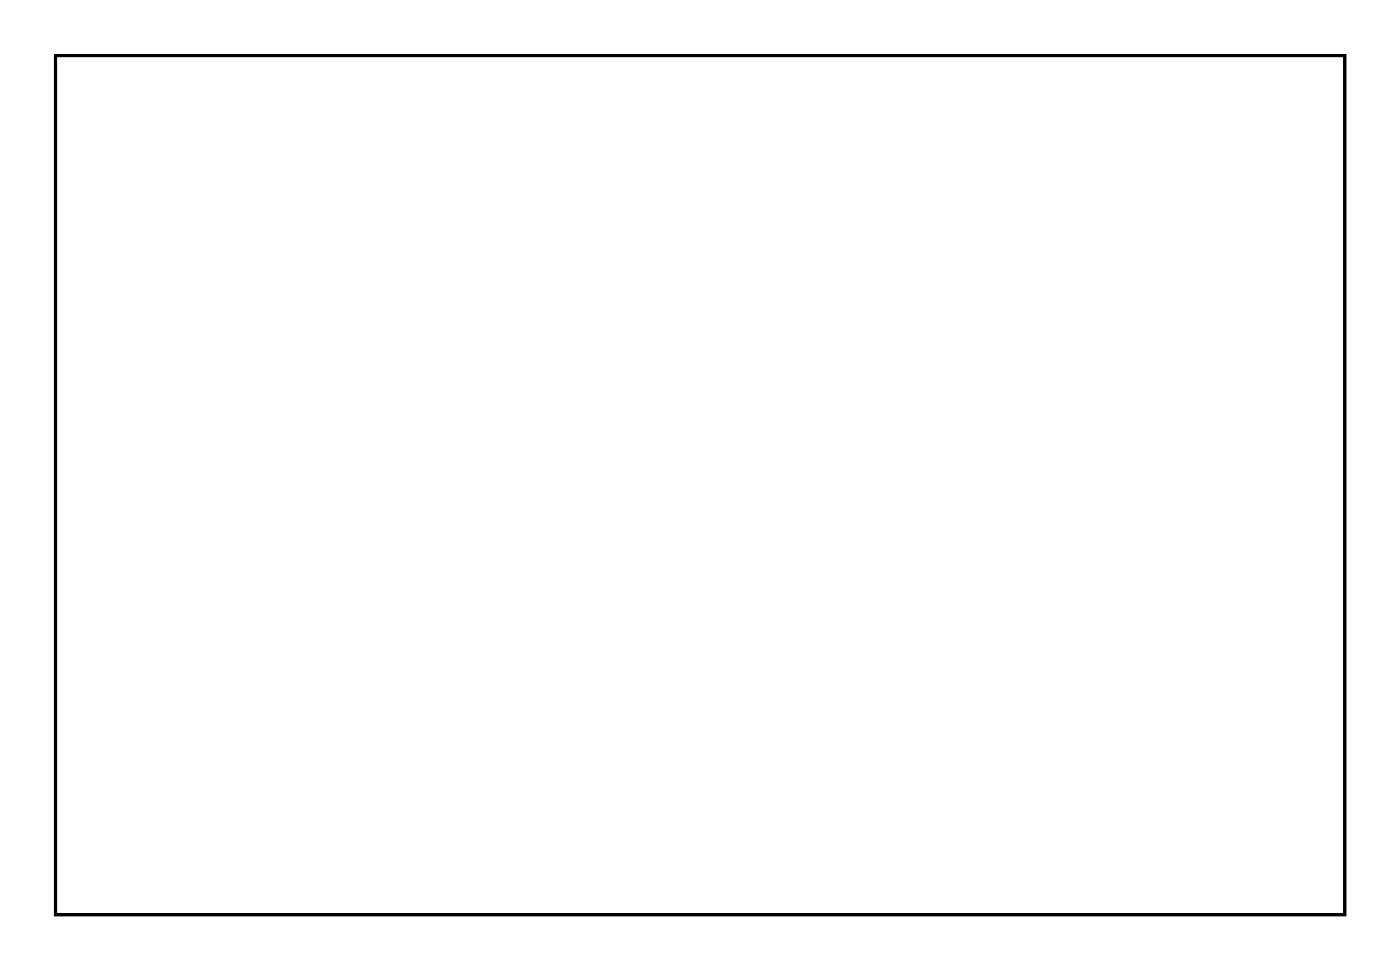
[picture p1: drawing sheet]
<svg xmlns="http://www.w3.org/2000/svg" width="92mm" height="63mm" viewBox="0 0 92 63" stroke-linecap="round" stroke-linejoin="round" font-family="sans-serif">
<path d="M3.6 3.6h84.5v56.3h-84.5z" fill="none" stroke="#000" stroke-width=".2"/>
<path d="M3.6 3.6h84.5v56.3h-84.5zM3.6 3.6v56.3h84.5v-56.3z" fill="#000"/>
<circle cx="60" cy="8.6" r=".7" fill="#fff"/>
<circle cx="60" cy="8.6" r=".7" fill="none" stroke="#fff" stroke-width=".76" stroke-linecap="butt"/>
<circle cx="70.1" cy="8.6" r=".7" fill="#fff"/>
<circle cx="70.1" cy="8.6" r=".7" fill="none" stroke="#fff" stroke-width=".76" stroke-linecap="butt"/>
<circle cx="42.2" cy="8.6" r=".7" fill="#fff"/>
<circle cx="42.2" cy="8.6" r=".7" fill="none" stroke="#fff" stroke-width=".76" stroke-linecap="butt"/>
<circle cx="52.4" cy="8.6" r=".7" fill="#fff"/>
<circle cx="52.4" cy="8.6" r=".7" fill="none" stroke="#fff" stroke-width=".76" stroke-linecap="butt"/>
<circle cx="24.4" cy="8.6" r=".7" fill="#fff"/>
<circle cx="24.4" cy="8.6" r=".7" fill="none" stroke="#fff" stroke-width=".76" stroke-linecap="butt"/>
<circle cx="34.6" cy="8.6" r=".7" fill="#fff"/>
<circle cx="34.6" cy="8.6" r=".7" fill="none" stroke="#fff" stroke-width=".76" stroke-linecap="butt"/>
<circle cx="6.6" cy="8.6" r=".7" fill="#fff"/>
<circle cx="6.6" cy="8.6" r=".7" fill="none" stroke="#fff" stroke-width=".76" stroke-linecap="butt"/>
<circle cx="16.8" cy="8.6" r=".7" fill="#fff"/>
<circle cx="16.8" cy="8.6" r=".7" fill="none" stroke="#fff" stroke-width=".76" stroke-linecap="butt"/>
<circle cx="11.7" cy="16.2" r=".7" fill="#fff"/>
<circle cx="11.7" cy="16.2" r=".7" fill="none" stroke="#fff" stroke-width=".76" stroke-linecap="butt"/>
<circle cx="14.3" cy="16.2" r=".7" fill="#fff"/>
<circle cx="14.3" cy="16.2" r=".7" fill="none" stroke="#fff" stroke-width=".76" stroke-linecap="butt"/>
<circle cx="16.8" cy="16.2" r=".7" fill="#fff"/>
<circle cx="16.8" cy="16.2" r=".7" fill="none" stroke="#fff" stroke-width=".76" stroke-linecap="butt"/>
<circle cx="54.9" cy="16.2" r=".7" fill="#fff"/>
<circle cx="54.9" cy="16.2" r=".7" fill="none" stroke="#fff" stroke-width=".76" stroke-linecap="butt"/>
<circle cx="57.4" cy="16.2" r=".7" fill="#fff"/>
<circle cx="57.4" cy="16.2" r=".7" fill="none" stroke="#fff" stroke-width=".76" stroke-linecap="butt"/>
<circle cx="60" cy="16.2" r=".7" fill="#fff"/>
<circle cx="60" cy="16.2" r=".7" fill="none" stroke="#fff" stroke-width=".76" stroke-linecap="butt"/>
<circle cx="39.7" cy="16.2" r=".7" fill="#fff"/>
<circle cx="39.7" cy="16.2" r=".7" fill="none" stroke="#fff" stroke-width=".76" stroke-linecap="butt"/>
<circle cx="42.2" cy="16.2" r=".7" fill="#fff"/>
<circle cx="42.2" cy="16.2" r=".7" fill="none" stroke="#fff" stroke-width=".76" stroke-linecap="butt"/>
<circle cx="44.7" cy="16.2" r=".7" fill="#fff"/>
<circle cx="44.7" cy="16.2" r=".7" fill="none" stroke="#fff" stroke-width=".76" stroke-linecap="butt"/>
<circle cx="24.4" cy="16.2" r=".7" fill="#fff"/>
<circle cx="24.4" cy="16.2" r=".7" fill="none" stroke="#fff" stroke-width=".76" stroke-linecap="butt"/>
<circle cx="27" cy="16.2" r=".7" fill="#fff"/>
<circle cx="27" cy="16.2" r=".7" fill="none" stroke="#fff" stroke-width=".76" stroke-linecap="butt"/>
<circle cx="29.5" cy="16.2" r=".7" fill="#fff"/>
<circle cx="29.5" cy="16.2" r=".7" fill="none" stroke="#fff" stroke-width=".76" stroke-linecap="butt"/>
<circle cx="27" cy="31.5" r=".64" fill="#fff"/>
<circle cx="27" cy="31.5" r=".64" fill="none" stroke="#fff" stroke-width=".68" stroke-linecap="butt"/>
<circle cx="24.4" cy="31.5" r=".64" fill="#fff"/>
<circle cx="24.4" cy="31.5" r=".64" fill="none" stroke="#fff" stroke-width=".68" stroke-linecap="butt"/>
<circle cx="21.9" cy="31.5" r=".64" fill="#fff"/>
<circle cx="21.9" cy="31.5" r=".64" fill="none" stroke="#fff" stroke-width=".68" stroke-linecap="butt"/>
<circle cx="19.3" cy="31.5" r=".64" fill="#fff"/>
<circle cx="19.3" cy="31.5" r=".64" fill="none" stroke="#fff" stroke-width=".68" stroke-linecap="butt"/>
<circle cx="27" cy="28.9" r=".64" fill="#fff"/>
<circle cx="27" cy="28.9" r=".64" fill="none" stroke="#fff" stroke-width=".68" stroke-linecap="butt"/>
<circle cx="24.4" cy="28.9" r=".64" fill="#fff"/>
<circle cx="24.4" cy="28.9" r=".64" fill="none" stroke="#fff" stroke-width=".68" stroke-linecap="butt"/>
<circle cx="21.9" cy="28.9" r=".64" fill="#fff"/>
<circle cx="21.9" cy="28.9" r=".64" fill="none" stroke="#fff" stroke-width=".68" stroke-linecap="butt"/>
<circle cx="19.3" cy="28.9" r=".64" fill="#fff"/>
<circle cx="19.3" cy="28.9" r=".64" fill="none" stroke="#fff" stroke-width=".68" stroke-linecap="butt"/>
<circle cx="82.8" cy="54.3" r=".62" fill="#fff"/>
<circle cx="82.8" cy="54.3" r=".62" fill="none" stroke="#fff" stroke-width=".69" stroke-linecap="butt"/>
<circle cx="80.3" cy="54.3" r=".62" fill="#fff"/>
<circle cx="80.3" cy="54.3" r=".62" fill="none" stroke="#fff" stroke-width=".69" stroke-linecap="butt"/>
<circle cx="77.8" cy="54.3" r=".62" fill="#fff"/>
<circle cx="77.8" cy="54.3" r=".62" fill="none" stroke="#fff" stroke-width=".69" stroke-linecap="butt"/>
<circle cx="75.2" cy="54.3" r=".62" fill="#fff"/>
<circle cx="75.2" cy="54.3" r=".62" fill="none" stroke="#fff" stroke-width=".69" stroke-linecap="butt"/>
<circle cx="72.7" cy="54.3" r=".62" fill="#fff"/>
<circle cx="72.7" cy="54.3" r=".62" fill="none" stroke="#fff" stroke-width=".69" stroke-linecap="butt"/>
<circle cx="70.1" cy="54.3" r=".62" fill="#fff"/>
<circle cx="70.1" cy="54.3" r=".62" fill="none" stroke="#fff" stroke-width=".69" stroke-linecap="butt"/>
<circle cx="31.9" cy="25.2" r=".35" fill="#fff"/>
<circle cx="31.9" cy="25.2" r=".35" fill="none" stroke="#fff" stroke-width=".55"/>
</svg>
